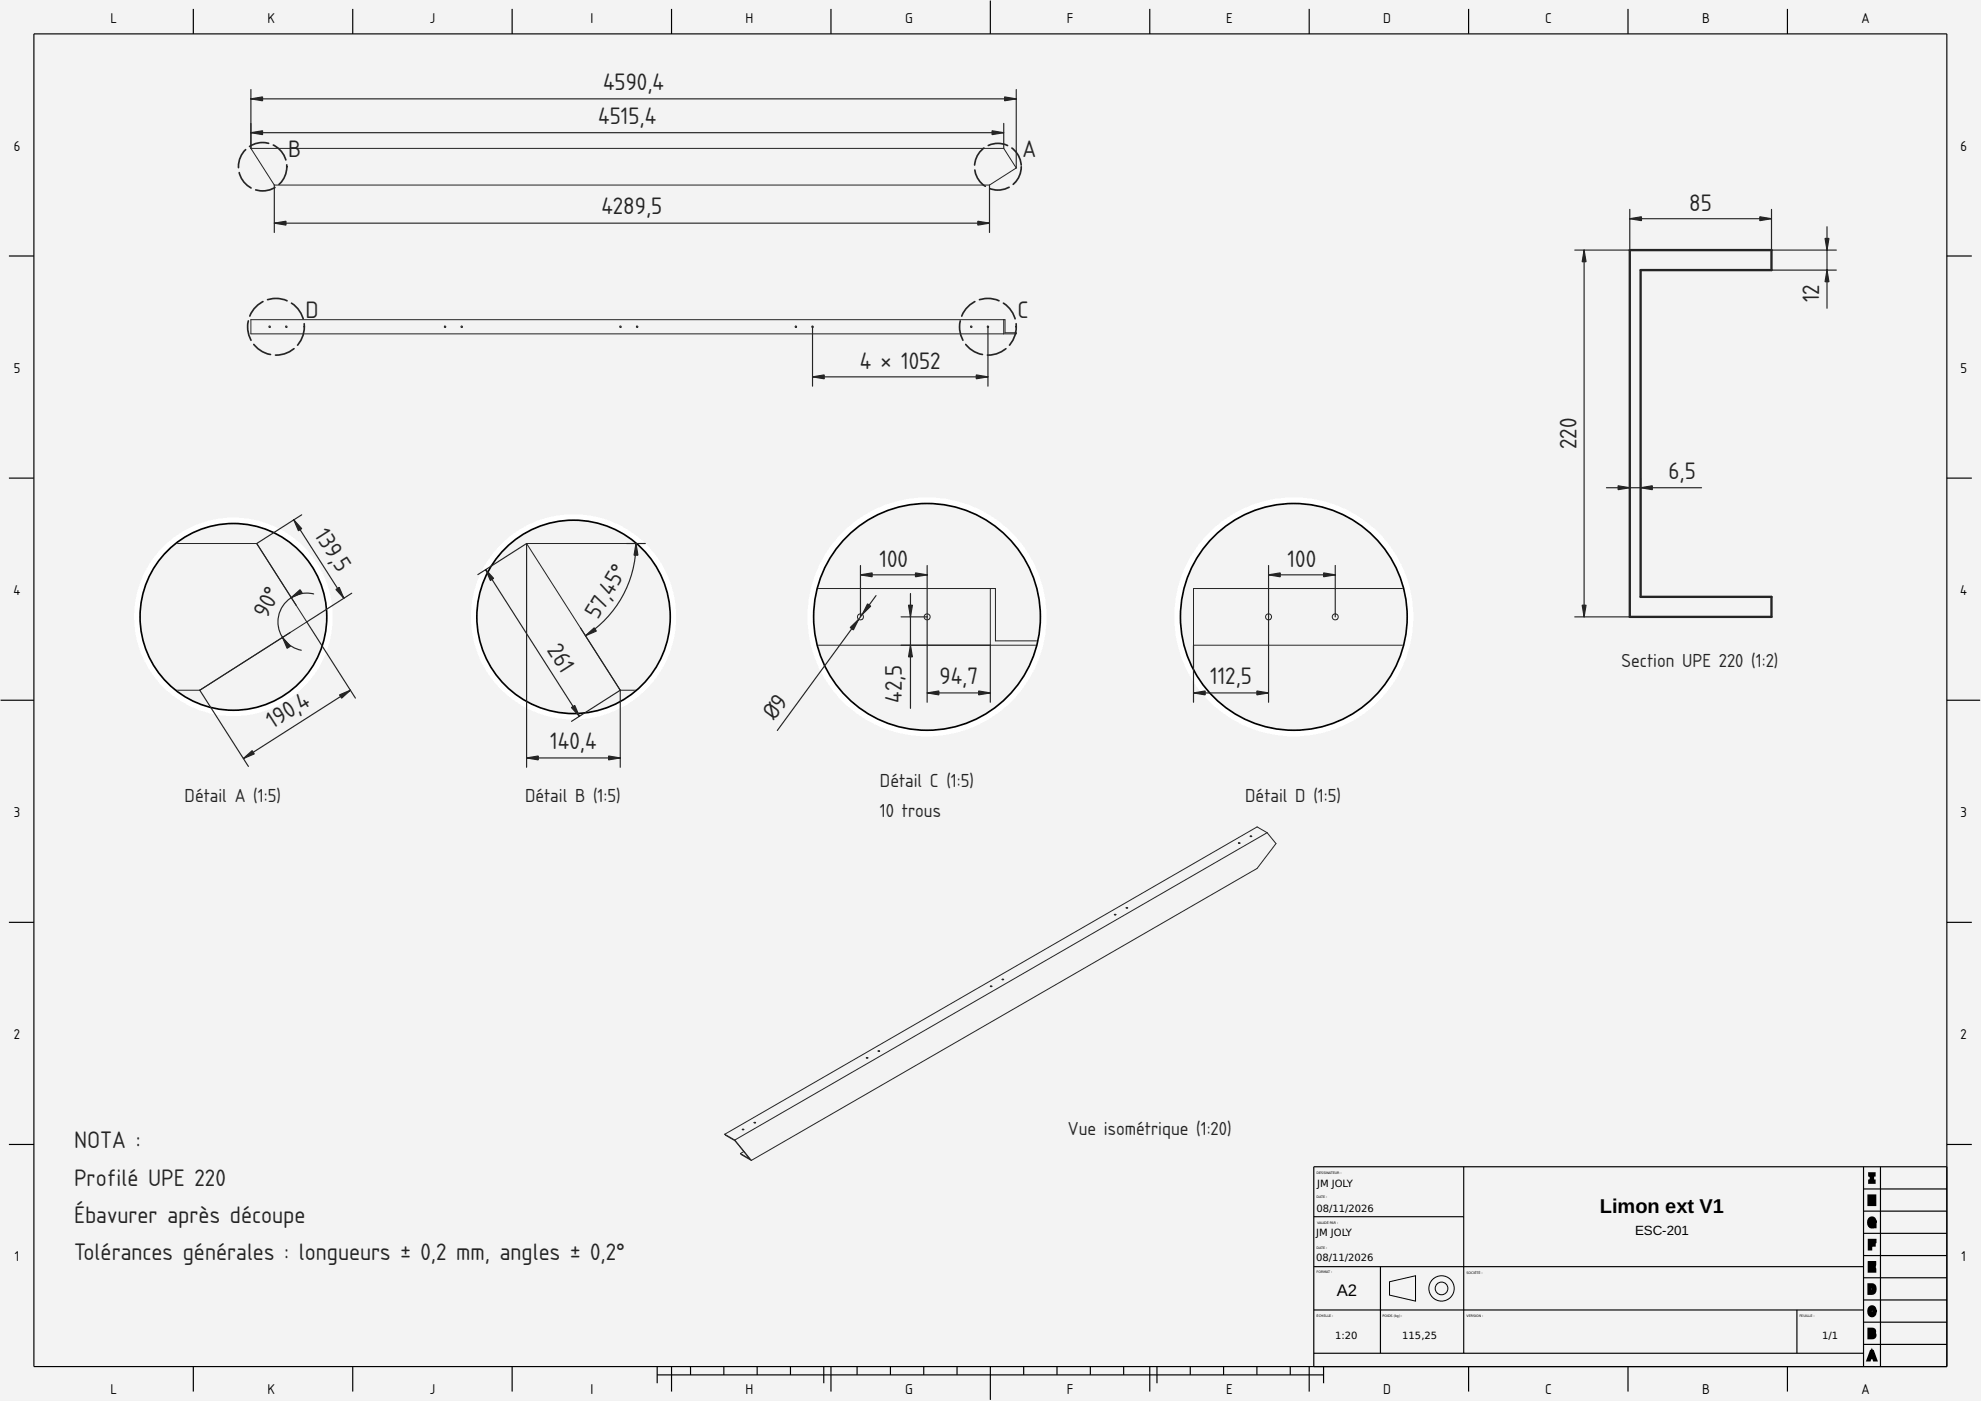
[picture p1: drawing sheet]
<svg xmlns="http://www.w3.org/2000/svg" width="594mm" height="420mm" viewBox="0 0 594 420" stroke-linecap="round" stroke-linejoin="round" font-family="sans-serif">
<defs><g id="words">
<g font-size="6.7" fill="#212529">
<text x="180.9" y="27">4590,4</text>
<text x="179.4" y="37.2">4515,4</text>
<text x="86.4" y="47.2">B</text>
<text x="306.7" y="47.2">A</text>
<text x="180.4" y="64.3">4289,5</text>
<text x="506.6" y="63.3">85</text>
<text x="91.7" y="95.2">D</text>
<text x="305.2" y="95.2">C</text>
<text x="545.6" y="90.7" transform="rotate(-90 545.6 90.7)">12</text>
<text x="257.8" y="110.7">4 × 1052</text>
<text x="472.7" y="134.7" transform="rotate(-90 472.7 134.7)">220</text>
<text x="500.4" y="143.6">6,5</text>
<text x="94.1" y="160.4" transform="rotate(57 94.1 160.4)">139,5</text>
<text x="263.8" y="170.1">100</text>
<text x="386.1" y="170.1">100</text>
<text x="80.2" y="185.6" transform="rotate(-63 80.2 185.6)">90°</text>
<text x="179.3" y="186" transform="rotate(-59 179.3 186)">57,45°</text>
<text x="163.9" y="195" transform="rotate(57 163.9 195)">261</text>
<text x="281.7" y="205.2">94,7</text>
<text x="362.9" y="205.2">112,5</text>
<text x="270.4" y="210.7" transform="rotate(-90 270.4 210.7)">42,5</text>
<text x="81.8" y="218.7" transform="rotate(-33 81.8 218.7)">190,4</text>
<text x="232.3" y="216.3" transform="rotate(-54 232.3 216.3)">Ø9</text>
<text x="165" y="224.7">140,4</text>
<text x="22.2" y="344.4">NOTA :</text>
<text x="22.2" y="355.6">Profilé UPE 220</text>
<text x="22.2" y="366.8">Ébavurer après découpe</text>
<text x="22.2" y="378">Tolérances générales : longueurs ± 0,2 mm, angles ± 0,2°</text>
</g>
<text font-size="6" x="479.8" y="363.8">Limon ext V1</text>
<g font-size="5.3" fill="#212529">
<text x="486.3" y="200">Section UPE 220 (1:2)</text>
<text x="263.9" y="236.1">Détail C (1:5)</text>
<text x="55.4" y="240.5">Détail A (1:5)</text>
<text x="157.4" y="240.5">Détail B (1:5)</text>
<text x="263.9" y="245">10 trous</text>
<text x="373.4" y="240.5">Détail D (1:5)</text>
<text x="320.3" y="340.5">Vue isométrique (1:20)</text>
</g>
<text font-size="5" x="400.9" y="388.7">A2</text>
<g font-size="4">
<text x="33.1" y="6.8">L</text>
<text x="80.3" y="6.8">K</text>
<text x="128.9" y="6.8">J</text>
<text x="177" y="6.8">I</text>
<text x="223.6" y="6.8">H</text>
<text x="271.4" y="6.8">G</text>
<text x="319.9" y="6.8">F</text>
<text x="367.7" y="6.8">E</text>
<text x="414.8" y="6.8">D</text>
<text x="463.3" y="6.8">C</text>
<text x="510.5" y="6.8">B</text>
<text x="558.2" y="6.8">A</text>
<text x="4.1" y="45.2">6</text>
<text x="587.9" y="45.2">6</text>
<text x="4.1" y="111.8">5</text>
<text x="587.9" y="111.8">5</text>
<text x="4.1" y="178.4">4</text>
<text x="587.9" y="178.4">4</text>
<text x="4.1" y="245">3</text>
<text x="587.9" y="245">3</text>
<text x="4.2" y="311.6">2</text>
<text x="588" y="311.6">2</text>
<text x="490.3" y="370.2">ESC-201</text>
<text x="4.4" y="378.2">1</text>
<text x="588.2" y="378.2">1</text>
<text x="33.1" y="418.2">L</text>
<text x="80.3" y="418.2">K</text>
<text x="128.9" y="418.2">J</text>
<text x="177" y="418.2">I</text>
<text x="223.6" y="418.2">H</text>
<text x="271.4" y="418.2">G</text>
<text x="319.9" y="418.2">F</text>
<text x="367.7" y="418.2">E</text>
<text x="414.8" y="418.2">D</text>
<text x="463.3" y="418.2">C</text>
<text x="510.5" y="418.2">B</text>
<text x="558.2" y="418.2">A</text>
</g>
<g font-size="3">
<text x="395" y="355.8">JM JOLY</text>
<text x="394.8" y="363.4">08/11/2026</text>
<text x="394.7" y="370.8">JM JOLY</text>
<text x="394.7" y="378.2">08/11/2026</text>
<text x="400.4" y="401.4">1:20</text>
<text x="420.5" y="401.4">115,25</text>
<text x="546.4" y="401.4">1/1</text>
</g>
<g font-size="1">
<text x="394.8" y="352">DESSINATEUR :</text>
<text x="394.8" y="359.4">DATE :</text>
<text x="395" y="367.1">VALIDÉ PAR :</text>
<text x="394.8" y="374.5">DATE :</text>
<text x="394.8" y="381.9">FORMAT :</text>
<text x="439.8" y="382.1">SOCIÉTÉ :</text>
<text x="394.8" y="395.1">ÉCHELLE :</text>
<text x="414.6" y="395">POIDS (kg) :</text>
<text x="439.8" y="395.1">VERSION :</text>
<text x="539.6" y="395.1">FEUILLE :</text>
</g>
</g></defs>
<path d="M0 0h594v420h-594z" fill-rule="evenodd" fill="#f1f3f5"/>
<g fill="#000">
<path d="M0 0h594v420h-594zM0 0v420h594v-420z"/>
<path d="M560.7 351.8h1v2.9h-1v-.5h.5v.3h-.5v-.5h1.3v.5h-.5v-.3h.5v.5h-1v-2.9h1v.5h-.5v-.3h.5v.5h-1.3v-.5h.5v.3h-.5zM560.2 351.5h2.3v1.3h-1v-.5h.5v1.9h-.5v-.5h1v1.3h-2.3v-1.3h1v.5h-.5v-1.9h.5v.5h-1z"/>
<path d="M560.4 358.7h.5v.5h-.4v-.5h.5v2.5h-.5v-.5h.4v.5h-.5v-1.7h2v1.7h-.5v-.5h.3v.5h-.5v-2.5h.5v.5h-.3v-.5h.5v1.5h-2zM560 358.2h1.4v1.5h-.5v-.5h1v.5h-.5v-1.5h1.3v3.5h-1.3v-1.7h.5v.5h-1v-.5h.5v1.7h-1.4z"/>
<path d="M560.5 371.8h1.7v.5h-.5v-.3h.5v.5h-1.6v-.5h.5v2.5h-.5v-.5h.4v.5h-.5v-1.6h1.5v.5h-.5v-.3h.5v.5h-1.5zM560.1 371.5h2.6v1.3h-1.7v-.5h.5v.8h-.5v-.5h1.5v1.3h-1.5v-.5h.5v1.6h-1.4z"/>
<path d="M560.8 365.2h.9l.6 .8-.4 .1v-.5h.3v.5l-.5 .1-.1-.3 .5-.1-.4 .3-.2-.3 .4-.3-.2 .4-.3-.1 .3-.4-.1 .4h-.3l.1-.5 .1 .5-.4 .1-.1-.5 .3 .4-.3 .2-.3-.3 .4 .2-.2 .4-.4-.2h.5l-.1 .6-.5-.1h.5l.1 .5-.5 .1 .4-.2 .2 .4-.4 .2 .3-.4 .3 .3-.3 .3 .1-.4h.3l-.1 .5v-.5h.2v.5l-.2-.5h.2l.2 .4-.3-.4 .2-.1 .3 .4-.4-.3 .8-1.1 .3 1.5-.5 .1v-.5h.2v.5h-.5v-1.4h.5v.5h-1v-.5h.5v.3h-.5v-.5h1.1v.5a1.07 1.07 0 0 1-.9 1.3 1.07 1.07 0 0 1-1.2-1v-1zM560.3 365.3a1.36 1.36 0 0 1 1.4-.5 1.36 1.36 0 0 1 1 1.2l.2 .6h-1.4l-.2-.6 .5-.1-.4 .3-.1-.2 .4-.3-.3 .4-.1-.1 .2-.4-.1 .5h-.1l.1-.5 .1 .5h-.3l-.1-.4 .4 .3-.2 .2-.4-.3 .5 .1-.1 .3-.5-.1h.5l-.1 .4h-.5h.5l.1 .4h-.5l.5-.1 .1 .3-.5 .2 .4-.4 .2 .2-.4 .4 .1-.5h.3l-.2 .5-.1-.5h.3l.1 .5-.4-.4 .2-.2 .3 .4-.4-.2 .1-.2 .5 .2-.5-.1v-.3h.5v.5h-1.1v-1.3h2v2.4h-1.1l-.2-.8 .5-.1 .4 .3-.2 .3-.9 .3a1.6 1.6 0 0 1-1.4-1.7z"/>
<path d="M560.4 378.5h1.8v.5h-.5v-.3h.5v.5h-1.6v-.5h.5v2.5h-.5v-.5h1.6v.5h-.5v-.3h.5v.5h-1.8v-1.9h1.6v.5h-.5v-.3h.5v.5h-1.6zM560.1 378.2h2.6v1.3h-1.8v-.5h.5v.7h-.5v-.5h1.6v1.3h-1.6v-.5h.5v.9h-.5v-.5h1.8v1.3h-2.6z"/>
<path d="M560.5 385.3h.5v2.5h-.5v-.5h.9v.5l-.1-.5h.3l.1 .5-.3-.4 .3-.3 .3 .4-.4-.2 .2-.4 .4 .2h-.5l.1-.6 .5 .1h-.5l-.1-.5 .5-.1-.5 .2v-.2l.4-.2-.4 .3-.1-.2 .4-.2-.3 .3-.3-.2 .4-.4-.2 .5-.2-.1 .2-.4-.1 .5-.2-.1 .1-.5v.5h-.9zM560 384.8l2 .2 .6 .6 .2 1a1.46 1.46 0 0 1-1.4 1.7h-1.4zM560.4 385.1h.5a1.35 1.35 0 0 1 1.3 .5 1.35 1.35 0 0 1 .2 1.5l-.6 .8-1.4 .1zM560.9 385.6h.5v1.9h-.5v-.5h.4v.5l-.1-.5h.3l.1 .5-.3-.4 .1-.2 .4 .4-.5-.2 .1-.3 .5 .2h-.5v-.5l.5 .1h-.5v-.4h.5l-.5 .1-.1-.3 .5-.1-.3 .3-.2-.1 .3-.4-.1 .5-.3-.1 .1-.5v.5h-.4z"/>
<path d="M560.5 398.7h.5v2.5h-.5v-.5h1v.5l-.1-.5 .3-.1 .1 .5-.3-.4 .3-.2 .2 .5-.4-.3 .2-.2 .4 .2-.5-.1 .1-.3 .5 .1-.5 .1-.1-.2 .5-.1-.4 .2-.1-.2 .4-.2-.3 .4-.1-.1 .3-.4-.2 .5-.9-.5 .8-.7 .4 .4-.5-.2 .5 .1-.5-.1v-.2l.5 .1-.5 .1v-.3l.5-.1-.4 .3-.2-.2 .5-.3-.3 .5-.2-.2 .2-.4v.5h-.4l.1-.5v.5h-.9zM560 398.2h1.4a1.1 1.1 0 0 1 1.2 .7 1.1 1.1 0 0 1-.5 1.3l-.3-.4 .2-.4a1.2 1.2 0 0 1 .7 1.3 1.2 1.2 0 0 1-1.2 1h-1.5zM560.3 398.5h1.1a.87 .87 0 0 1 .9 .8 .87 .87 0 0 1-1 .9h-1zM560.8 399h.5v.7h-.5v-.5h.5v.5v-.5h.2v.5l-.2-.5 .5 .3-.5-.1v-.2l.5 .1-.5 .1v-.2h.5l-.5 .2 .3-.4-.1 .5h-.2l.1-.5v.5h-.6zM560.3 399.5h1.1a.93 .93 0 0 1 1 .9 .93 .93 0 0 1-1 1h-1.1zM560.8 400h.5v.9h-.5v-.5h.6v.5v-.5l.2-.1v.5l-.2-.4 .1-.1 .3 .5-.4-.3 .1-.2 .4 .3-.5-.1v-.2l.5 .1-.5 .1v-.2l.5-.1-.4 .3-.1-.1 .4-.3-.2 .5-.2-.1 .2-.5v.5h-.3l.1-.5v.5h-.6z"/>
<path d="M560.9 391.9l.9-.1 .6 .8-.5 .2v-.5h.3v.5l-.4 .1-.1-.3 .4-.2-.4 .3-.2-.3 .5-.2-.3 .4-.3-.2 .3-.4-.1 .5-.3-.1 .1-.5 .1 .5-.4 .1-.1-.5 .3 .4-.3 .3-.3-.4 .5 .2-.2 .4-.5-.2h.5v.6h-.5l.5-.1v.6h-.5l.5-.2 .2 .4-.5 .2 .3-.4 .3 .3-.3 .4 .1-.5 .4 .1-.1 .5-.1-.5 .3-.1 .1 .5-.3-.4 .3-.2 .3 .4-.4-.3 .2-.3 .4 .3-.5-.1 .1-.4 .5 .1v.5h-.4v-.5l.5 .1a1.04 1.04 0 0 1-1 1.1 1.04 1.04 0 0 1-1-1.1v-1zM560.3 392a1.35 1.35 0 0 1 1.4-.5 1.35 1.35 0 0 1 1 1.1l.2 .7h-1.3l-.2-.6 .4-.2-.4 .3-.1-.1 .4-.3-.3 .4-.1-.1 .3-.4-.1 .5-.2-.1 .1-.5 .1 .5-.2 .1-.1-.5 .3 .3-.2 .2-.3-.3 .4 .2-.1 .3-.5-.2 .5 .1v.4h-.5l.5-.1v.4l-.5 .1 .5-.2 .1 .3-.4 .2 .3-.3 .2 .2-.3 .3 .1-.5 .2 .1-.1 .5-.1-.5 .2-.1 .1 .5-.3-.4 .1-.1 .3 .4-.4-.3 .1-.2 .5 .3-.5-.1 .1-.7h1.4a2.17 2.17 0 0 1-.9 1.8l-.1 .1a1.35 1.35 0 0 1-1.9-1.1v-1.3z"/>
<path d="M561.2 405.3l.4 .2-.9 2.5-.4-.2v-.5h.3v.5l-.5-.1 .4-1.1h1.7l.4 1.1-.5 .1v-.5h.4v.5l-.5 .2-.9-2.5 .4-.2v.5h-.3zM560.8 404.8h1.1l1.3 3.5h-1.4l-.4-1 .5-.2v.5h-1v-.5l.4 .2-.4 1h-1.4zM561.4 404.2l1 3.1h-2.1zM560.9 405.8l.5-.1 .4 .1-.4 1.1-.4-.1v-.5h.7v.5l-.4 .1z"/>
</g>
<g fill="none" stroke="#000" stroke-width=".35">
<path d="M10.2 10.2h573.6v399.6h-573.6zM58 2.7v7.5M105.8 2.7v7.5M153.6 2.7v7.5M201.4 2.7v7.5M249.2 2.7v7.5M297 .2v10M344.8 2.7v7.5M392.6 2.7v7.5M440.4 2.7v7.5M488.2 2.7v7.5M536 2.7v7.5"/>
<path d="M2.7 76.8h7.5M583.8 76.8h7.5M2.7 143.4h7.5M583.8 143.4h7.5M.2 210h10M583.8 210h10M2.7 276.6h7.5M583.8 276.6h7.5M2.7 343.2h7.5M439 349.9v55.9M558.9 356.6h24.9M558.9 349.9v59.9"/>
<path d="M563.9 349.9v59.9M583.8 349.9h-189.8v59.9M583.8 343.2h7.5M394 379.9h164.9M394 364.9h45M414 379.9v25.9M558.9 376.5h24.9M558.9 369.9h24.9M558.9 363.2h24.9M394 392.9h164.9M538.9 392.9v12.9M558.9 396.5h24.9"/>
<path d="M558.9 389.9h24.9M558.9 383.2h24.9M58 409.8v7.5M105.8 409.8v7.5M153.6 409.8v7.5M197.1 412.3h199.8M197.1 409.8v5M201.4 409.8v7.5M207.1 409.8v2.5M217.1 409.8v2.5M227.1 409.8v2.5M237.1 409.8v2.5"/>
<path d="M247 409.8v5M249.2 409.8v7.5M257 409.8v2.5M267 409.8v2.5M277 409.8v2.5M287 409.8v2.5M297 409.8v10M307 409.8v2.5M317 409.8v2.5M327 409.8v2.5M337 409.8v2.5M344.8 409.8v7.5"/>
<path d="M347 409.8v5M357 409.8v2.5M366.9 409.8v2.5M376.9 409.8v2.5M386.9 409.8v2.5M392.6 409.8v7.5M394 405.8h164.9M396.9 409.8v5M440.4 409.8v7.5M488.2 409.8v7.5M536 409.8v7.5M558.9 403.2h24.9"/>
</g>
<g fill="#000">
<path d="M560.7 352h1.3v.3h-.5v1.9h.5v.3h-1.3v-.3h.5v-1.9h-.5z" fill-rule="evenodd"/>
<path d="M560.5 358.7h.4v1h1v-1h.3v2.5h-.3v-1.2h-1v1.2h-.4z" fill-rule="evenodd"/>
<path d="M560.6 372h1.6v.3h-1.2v.8h1v.3h-1v1.1h-.4z" fill-rule="evenodd"/>
<path d="M560.7 365.7a.85 .85 0 0 1 .9-.4 .85 .85 0 0 1 .6 .8h-.3l-.4-.5a1.04 1.04 0 0 0-.8 .9 1.04 1.04 0 0 0 .6 1.1l.4-.2 .2-.6h-.6v-.3h1v1.4l-.3-.4-.5 .4a1.2 1.2 0 0 1-1-1.8z" fill-rule="evenodd"/>
<path d="M560.6 378.7h1.6v.3h-1.3v.7h1.1v.3h-1.1v.9h1.3v.3h-1.6z" fill-rule="evenodd"/>
<path d="M560.5 385.3v2.5h.9a1.28 1.28 0 0 0 .9-1.2 1.28 1.28 0 0 0-.9-1.3zM560.9 385.6a.96 .96 0 0 1 1 1 .96 .96 0 0 1-1 .9z" fill-rule="evenodd"/>
<path d="M560.5 398.7v2.5h1a.7 .7 0 0 0 .7-.6 .7 .7 0 0 0-.4-.8l.3-.5a.62 .62 0 0 0-.7-.6zM560.8 399h.6a.38 .38 0 0 1 .4 .3 .38 .38 0 0 1-.5 .4h-.5zM560.8 400h.6a.44 .44 0 0 1 .5 .4 .44 .44 0 0 1-.5 .5h-.6z" fill-rule="evenodd"/>
<path d="M560.7 392.3a.85 .85 0 0 1 .9-.3 .85 .85 0 0 1 .6 .8h-.3l-.3-.5a1.05 1.05 0 0 0-.9 .9 1.05 1.05 0 0 0 .7 1.1l.3-.2 .2-.5h.4a.89 .89 0 0 1-.8 1 .89 .89 0 0 1-1-.8z" fill-rule="evenodd"/>
<path d="M561.2 405.3l-.9 2.5h.3l.3-.7h1l.2 .7h.4l-1-2.5zM561.4 405.7l.3 1.1h-.7z" fill-rule="evenodd"/>
</g>
<path d="M75.2 44.5h225.8l3.8 5.9-8.1 5.1h-214.4z" fill-rule="evenodd" fill="#f1f3f5"/>
<g fill="none" stroke="#212529" stroke-width=".5" stroke-dasharray="6 1.5">
<circle cx="78.8" cy="50" r="7.3"/>
<circle cx="299.3" cy="50" r="7"/>
</g>
<path d="M75.2 44.5h225.8l3.8 5.9-8.1 5.1h-214.4z" fill="none" stroke="#212529" stroke-width=".3"/>
<path d="M75.2 29.6h229.6M75.2 26.8v17.7M75.2 39.8h225.8M301 37v7.5M304.8 26.8v23.6M82.3 55.5v14.2M296.7 55.5v14.2M82.3 66.9h214.4" fill="none" stroke="#212529" stroke-width=".35"/>
<g fill="#212529" stroke="#212529" stroke-width=".35">
<path d="M75.2 29.6l3.5-.5v1.1z"/>
<path d="M301.3 29.1l3.5 .5-3.5 .6z"/>
<path d="M75.2 39.8l3.5-.6v1.2z"/>
<path d="M297.5 39.2l3.5 .6-3.5 .6z"/>
<path d="M82.3 66.9l3.5-.6v1.2z"/>
<path d="M293.2 66.3l3.5 .6-3.5 .6z"/>
</g>
<g fill="#f1f3f5">
<path d="M75.2 95.9h226.2v3.9h3.4v.3h-229.6z" fill-rule="evenodd"/>
<path d="M75.2 95.9h225.8v4.2h-225.8z" fill-rule="evenodd"/>
<path d="M301 95.9h.4v3.9h3.4v.3h-3.8z" fill-rule="evenodd"/>
<path d="M238.5 97.8l.4 .1-.1 .3 .1-.3z" fill-rule="evenodd"/>
<path d="M138.3 97.8l.4 .1-.1 .3 .1-.3z" fill-rule="evenodd"/>
<path d="M296.1 97.8v.3l.3 .1-.3-.1z" fill-rule="evenodd"/>
<path d="M243.5 97.8v.3l.3 .1-.3-.1z" fill-rule="evenodd"/>
<path d="M80.7 97.8l.4 .1-.1 .3 .1-.3z" fill-rule="evenodd"/>
<path d="M291.1 97.8l.4 .1-.1 .3 .1-.3z" fill-rule="evenodd"/>
<path d="M133.3 97.8v.3l.3 .1-.3-.1z" fill-rule="evenodd"/>
<path d="M85.7 97.8l.4 .1-.1 .3 .1-.3z" fill-rule="evenodd"/>
<path d="M185.9 97.8l.4 .1-.1 .3 .1-.3z" fill-rule="evenodd"/>
<path d="M190.9 97.8l.4 .1-.1 .3 .1-.3z" fill-rule="evenodd"/>
</g>
<g fill="none" stroke="#212529" stroke-width=".5" stroke-dasharray="6 1.5">
<circle cx="82.8" cy="98" r="8.5"/>
<circle cx="296.3" cy="98" r="8.5"/>
</g>
<g fill="none" stroke="#212529" stroke-width=".3">
<path d="M75.2 95.9h226.2v3.9h3.4v.3h-229.6zM301 95.9v4.2"/>
<circle cx="80.9" cy="98" r=".22"/>
<circle cx="85.9" cy="98" r=".23"/>
<circle cx="133.5" cy="98" r=".22"/>
<circle cx="138.5" cy="98" r=".22"/>
<circle cx="186.1" cy="98" r=".23"/>
<circle cx="191.1" cy="98" r=".23"/>
<circle cx="238.7" cy="98" r=".22"/>
<circle cx="243.7" cy="98" r=".22"/>
<circle cx="291.3" cy="98" r=".23"/>
<circle cx="296.3" cy="98" r=".23"/>
</g>
<path d="M243.7 98v17.8M296.3 98v17.8M243.7 113h52.6" fill="none" stroke="#212529" stroke-width=".35"/>
<g fill="#212529" stroke="#212529" stroke-width=".35">
<path d="M243.7 113l3.5-.6v1.2z"/>
<path d="M292.8 112.4l3.5 .6-3.5 .6z"/>
</g>
<path d="M488.8 75h42.5v6h-39.3v98h39.3v6h-42.5z" fill-rule="evenodd" fill="#f1f3f5"/>
<path d="M488.8 75h42.5v6h-39.3v98h39.3v6h-42.5z" fill="none" stroke="#212529" stroke-width=".7"/>
<path d="M475.1 75v110M488.8 65.6h42.5M488.8 62.8v12.2h-16.5M531.3 62.8v12.2h19.4M547.9 68v24.5M531.3 81h19.4M481.8 146.3h28.5M488.8 143.5v35.5M492 143.5v35.5M472.3 185h16.5" fill="none" stroke="#212529" stroke-width=".35"/>
<g fill="#212529" stroke="#212529" stroke-width=".35">
<path d="M527.8 65l3.5 .6-3.5 .6z"/>
<path d="M488.8 65.6l3.5-.6v1.2z"/>
<path d="M475.1 75l.5 3.5h-1.1z"/>
<path d="M474.5 181.5h1.1l-.5 3.5z"/>
<path d="M492 146.3l3.5-.6v1.2z"/>
<path d="M485.3 145.7l3.5 .6-3.5 .6z"/>
<path d="M547.9 81l.6 3.5h-1.2z"/>
<path d="M547.3 71.5h1.2l-.6 3.5z"/>
</g>
<g fill="#f1f3f5">
<path d="M222 345.9l1-.5 1.8 2.1z"/>
<path d="M217.3 340.2l159.7-92.2 3 1.7 2.7 3.3-5.7 7.5-151.7 87.5-3-1.7-.3-.4 1-.5-2.6-3.3z" fill-rule="evenodd"/>
<path d="M220.4 341.9l159.6-92.2 2.7 3.3-5.7 7.5-151.7 87.5z" fill-rule="evenodd"/>
<path d="M217.3 340.2l159.7-92.2 3 1.7-159.6 92.2z" fill-rule="evenodd"/>
<path d="M217.3 340.2l3.1 1.7 4.9 6.1-3-1.7-.3-.4 2.8 1.6-4.4-5.4z" fill-rule="evenodd"/>
<path d="M263.3 315.2h.5z" fill-rule="evenodd"/>
<path d="M222.6 338.7h.5z" fill-rule="evenodd"/>
<path d="M337.7 272.2l.5 .1z" fill-rule="evenodd"/>
<path d="M371.4 252.8h.4z" fill-rule="evenodd"/>
<path d="M334.2 274.3h.4z" fill-rule="evenodd"/>
<path d="M259.8 317.2l.5 .1z" fill-rule="evenodd"/>
<path d="M297 295.8h.4z" fill-rule="evenodd"/>
<path d="M300.5 293.7h.5z" fill-rule="evenodd"/>
<path d="M374.9 250.8h.5z" fill-rule="evenodd"/>
<path d="M226.1 336.7h.5z" fill-rule="evenodd"/>
</g>
<g fill="none" stroke="#212529" stroke-width=".3">
<path d="M371.4 252.8h.4zM371.4 252.8h.1M374.9 250.8h.5M374.9 250.8h.1M375.4 250.8h.1M380 249.7l2.7 3.3-5.7 7.5-151.7 87.5M380 249.7l-159.6 92.2M380 249.7l-3-1.7-159.7 92.2M334.2 274.3h.4zM334.2 274.3h.1M337.7 272.2l.5 .1zM338.2 272.3h.1"/>
<path d="M297 295.8h.4zM297 295.8h.1M300.5 293.7l.5 .1M300.5 293.7h.1M300.5 293.7h.5M301 293.7v.1M259.8 317.2l.5 .1zM260.3 317.3h-.1M263.3 315.2h.5zM222.6 338.7l.5 .1M222.6 338.7h.1M222.6 338.7h.5"/>
<path d="M223.1 338.7v.1M226.1 336.7h.5M226.1 336.7h.1M226.6 336.7h.1M217.3 340.2l3.1 1.9 4.4 5.4-2.8-1.6M217.3 340.2l3.1 1.7M220.4 341.9l4.9 6.1M222 345.9l3.3 2.1M223 345.4l-1 .5"/>
</g>
<path d="M49.9 165.1l2.3-2.1h24.8l15 23.5-32.1 20.5h-7.7a28.3 28.3 0 0 1-2.3-41.9z" fill-rule="evenodd" fill="#f1f3f5"/>
<path d="M49.9 165.1l2.3-2.1h24.8l15 23.5-32.1 20.5h-7.7a28.3 28.3 0 0 1-2.3-41.9z" fill="none" stroke="#212529" stroke-width=".3"/>
<path d="M40.7 185a29.3 29.3 0 0 1 58.6 0 29.3 29.3 0 0 1-58.6 0zM41.7 185a28.3 28.3 0 0 1 56.6 0 28.3 28.3 0 0 1-56.6 0z" fill-rule="evenodd" fill="#fff" stroke="#fff" stroke-width="1"/>
<circle cx="70" cy="185" r="28" fill="none" stroke="#000" stroke-width=".5"/>
<path d="M88.1 155.9l15 23.5M90.5 154.4l-13.5 8.6 11.9 18.6M94.1 178.1a8.6 8.6 0 0 0-10.5 6.5 8.6 8.6 0 0 0 6.7 10.4M105.5 177.9l-13.5 8.6 14.6 22.9M87.1 189.7l-27.2 17.3 14.6 22.8M105.1 207l-32.1 20.5" fill="none" stroke="#212529" stroke-width=".35"/>
<g fill="#212529" stroke="#212529" stroke-width=".35">
<path d="M101.8 208.4l3.3-1.4-2.7 2.4z"/>
<path d="M73 227.5l2.6-2.4 .7 1z"/>
<path d="M88.1 155.9l2.4 2.6-1 .7z"/>
<path d="M100.7 176.8l1-.6 1.4 3.2z"/>
<path d="M87.3 179.2l2.7-2.3 .6 .9z"/>
<path d="M84.7 191.2l2.4 2.6-1 .6z"/>
</g>
<path d="M157.9 163h33.4a29.3 29.3 0 0 1 0 44h-5.3z" fill-rule="evenodd" fill="#f1f3f5"/>
<path d="M157.9 163h33.4a29.3 29.3 0 0 1 0 44h-5.3z" fill="none" stroke="#212529" stroke-width=".3"/>
<path d="M141.7 185a30.3 30.3 0 0 1 60.6 0 30.3 30.3 0 0 1-60.6 0zM142.7 185a29.3 29.3 0 0 1 58.6 0 29.3 29.3 0 0 1-58.6 0z" fill-rule="evenodd" fill="#fff" stroke="#fff" stroke-width="1"/>
<circle cx="172" cy="185" r="29" fill="none" stroke="#000" stroke-width=".5"/>
<path d="M143.3 172.3l14.6-9.3v67.1M145.7 170.8l28 44M187.9 163h5.6M190.7 163a32.8 32.8 0 0 1-15.1 27.7M174.1 188.3l11.9 18.7M186 207l-14.6 9.3M186 207v23.1M157.9 227.3h28.1" fill="none" stroke="#212529" stroke-width=".35"/>
<g fill="#212529" stroke="#212529" stroke-width=".35">
<path d="M145.7 170.8l2.3 2.7-.9 .6z"/>
<path d="M171.4 212.2l1-.6 1.3 3.2z"/>
<path d="M157.9 227.3l3.5-.6v1.2z"/>
<path d="M182.5 226.7l3.5 .6-3.5 .6z"/>
<path d="M175.6 190.7l2.6-2.4 .6 1z"/>
<path d="M190.7 163l.6 3.5h-1.2z"/>
</g>
<g fill="#f1f3f5">
<path d="M244.7 176.5h53.8v15.7h13.1l-.3 1.3h-66.6a34.3 34.3 0 0 1 0-17z" fill-rule="evenodd"/>
<path d="M244.7 176.5h52.3v17h-52.3a34.3 34.3 0 0 1 0-17z" fill-rule="evenodd"/>
<path d="M297 176.5h1.5v15.7h13.1l-.3 1.3h-14.3z" fill-rule="evenodd"/>
<path d="M257.5 184.3a.9 .9 0 0 1 1.3 .2 .9 .9 0 0 1-.2 1.2 .9 .9 0 0 0 .2-1.2 .9 .9 0 0 0-1.3-.2z" fill-rule="evenodd"/>
<path d="M277.5 184.3a.9 .9 0 0 0-.2 1.2 .9 .9 0 0 0 1.3 .2 .9 .9 0 0 1-1.3-.2 .9 .9 0 0 1 .2-1.2z" fill-rule="evenodd"/>
</g>
<g fill="none" stroke="#212529" stroke-width=".3">
<path d="M244.7 176.5h53.8v15.7h13.1l-.3 1.3h-66.6a34.3 34.3 0 0 1 0-17zM297 176.5v17"/>
<circle cx="258" cy="185" r=".9"/>
<circle cx="278" cy="185" r=".9"/>
</g>
<path d="M242.7 185a35.3 35.3 0 0 1 70.6 0 35.3 35.3 0 0 1-70.6 0zM243.7 185a34.3 34.3 0 0 1 68.6 0 34.3 34.3 0 0 1-68.6 0z" fill-rule="evenodd" fill="#fff" stroke="#fff" stroke-width="1"/>
<circle cx="278" cy="185" r="34" fill="none" stroke="#000" stroke-width=".5"/>
<path d="M258 172.4h20M258 169.6v15.4M262.7 178.6l-29.6 40.5M273 178v34.4M278 169.6v41M270.2 193.5h26.8v17.1M270.2 185h7.8M278 207.8h19" fill="none" stroke="#212529" stroke-width=".35"/>
<g fill="#212529" stroke="#212529" stroke-width=".35">
<path d="M278 207.8l3.5-.6v1.2z"/>
<path d="M293.5 207.2l3.5 .6-3.5 .6z"/>
<path d="M258 172.4l3.5-.6v1.2z"/>
<path d="M274.5 171.8l3.5 .6-3.5 .6z"/>
<path d="M272.5 181.5h1.1l-.6 3.5z"/>
<path d="M273 193.5l.6 3.5h-1.1z"/>
<path d="M255 188.2l2.5-2.5-1.6 3.2z"/>
<path d="M260.2 181.1l.9 .7-2.5 2.5z"/>
</g>
<g fill="#f1f3f5">
<path d="M357.9 176.5h63.4a34.3 34.3 0 0 1 0 17h-63.4z" fill-rule="evenodd"/>
<path d="M399.9 184.3a.9 .9 0 0 1 1.3 .2 .9 .9 0 0 1-.3 1.2 .9 .9 0 0 0 .3-1.2 .9 .9 0 0 0-1.3-.2z" fill-rule="evenodd"/>
<path d="M379.9 184.3a.9 .9 0 0 1 1.3 .2 .9 .9 0 0 1-.3 1.2 .9 .9 0 0 0 .3-1.2 .9 .9 0 0 0-1.3-.2z" fill-rule="evenodd"/>
</g>
<g fill="none" stroke="#212529" stroke-width=".3">
<path d="M357.9 176.5h63.4a34.3 34.3 0 0 1 0 17h-63.4z"/>
<circle cx="380.4" cy="185" r=".9"/>
<circle cx="400.4" cy="185" r=".9"/>
</g>
<path d="M352.7 185a35.3 35.3 0 0 1 70.6 0 35.3 35.3 0 0 1-70.6 0zM353.7 185a34.3 34.3 0 0 1 68.6 0 34.3 34.3 0 0 1-68.6 0z" fill-rule="evenodd" fill="#fff" stroke="#fff" stroke-width="1"/>
<circle cx="388" cy="185" r="34" fill="none" stroke="#000" stroke-width=".5"/>
<path d="M380.4 169.6v41M380.4 172.4h20M400.4 169.6v15.4M357.9 193.5v17.1M357.9 207.8h22.5" fill="none" stroke="#212529" stroke-width=".35"/>
<g fill="#212529" stroke="#212529" stroke-width=".35">
<path d="M357.9 207.8l3.5-.6v1.2z"/>
<path d="M376.9 207.2l3.5 .6-3.5 .6z"/>
<path d="M380.4 172.4l3.5-.6v1.2z"/>
<path d="M396.9 171.8l3.5 .6-3.5 .6z"/>
</g>
<g fill="none" stroke="#000" stroke-width=".3">
<path d="M416.7 384.4l7.8-1.8v7.6l-7.8-1.8z"/>
<circle cx="432.3" cy="386.4" r="3.8"/>
<circle cx="432.3" cy="386.4" r="1.9"/>
</g>
<use href="#words"/>
</svg>
